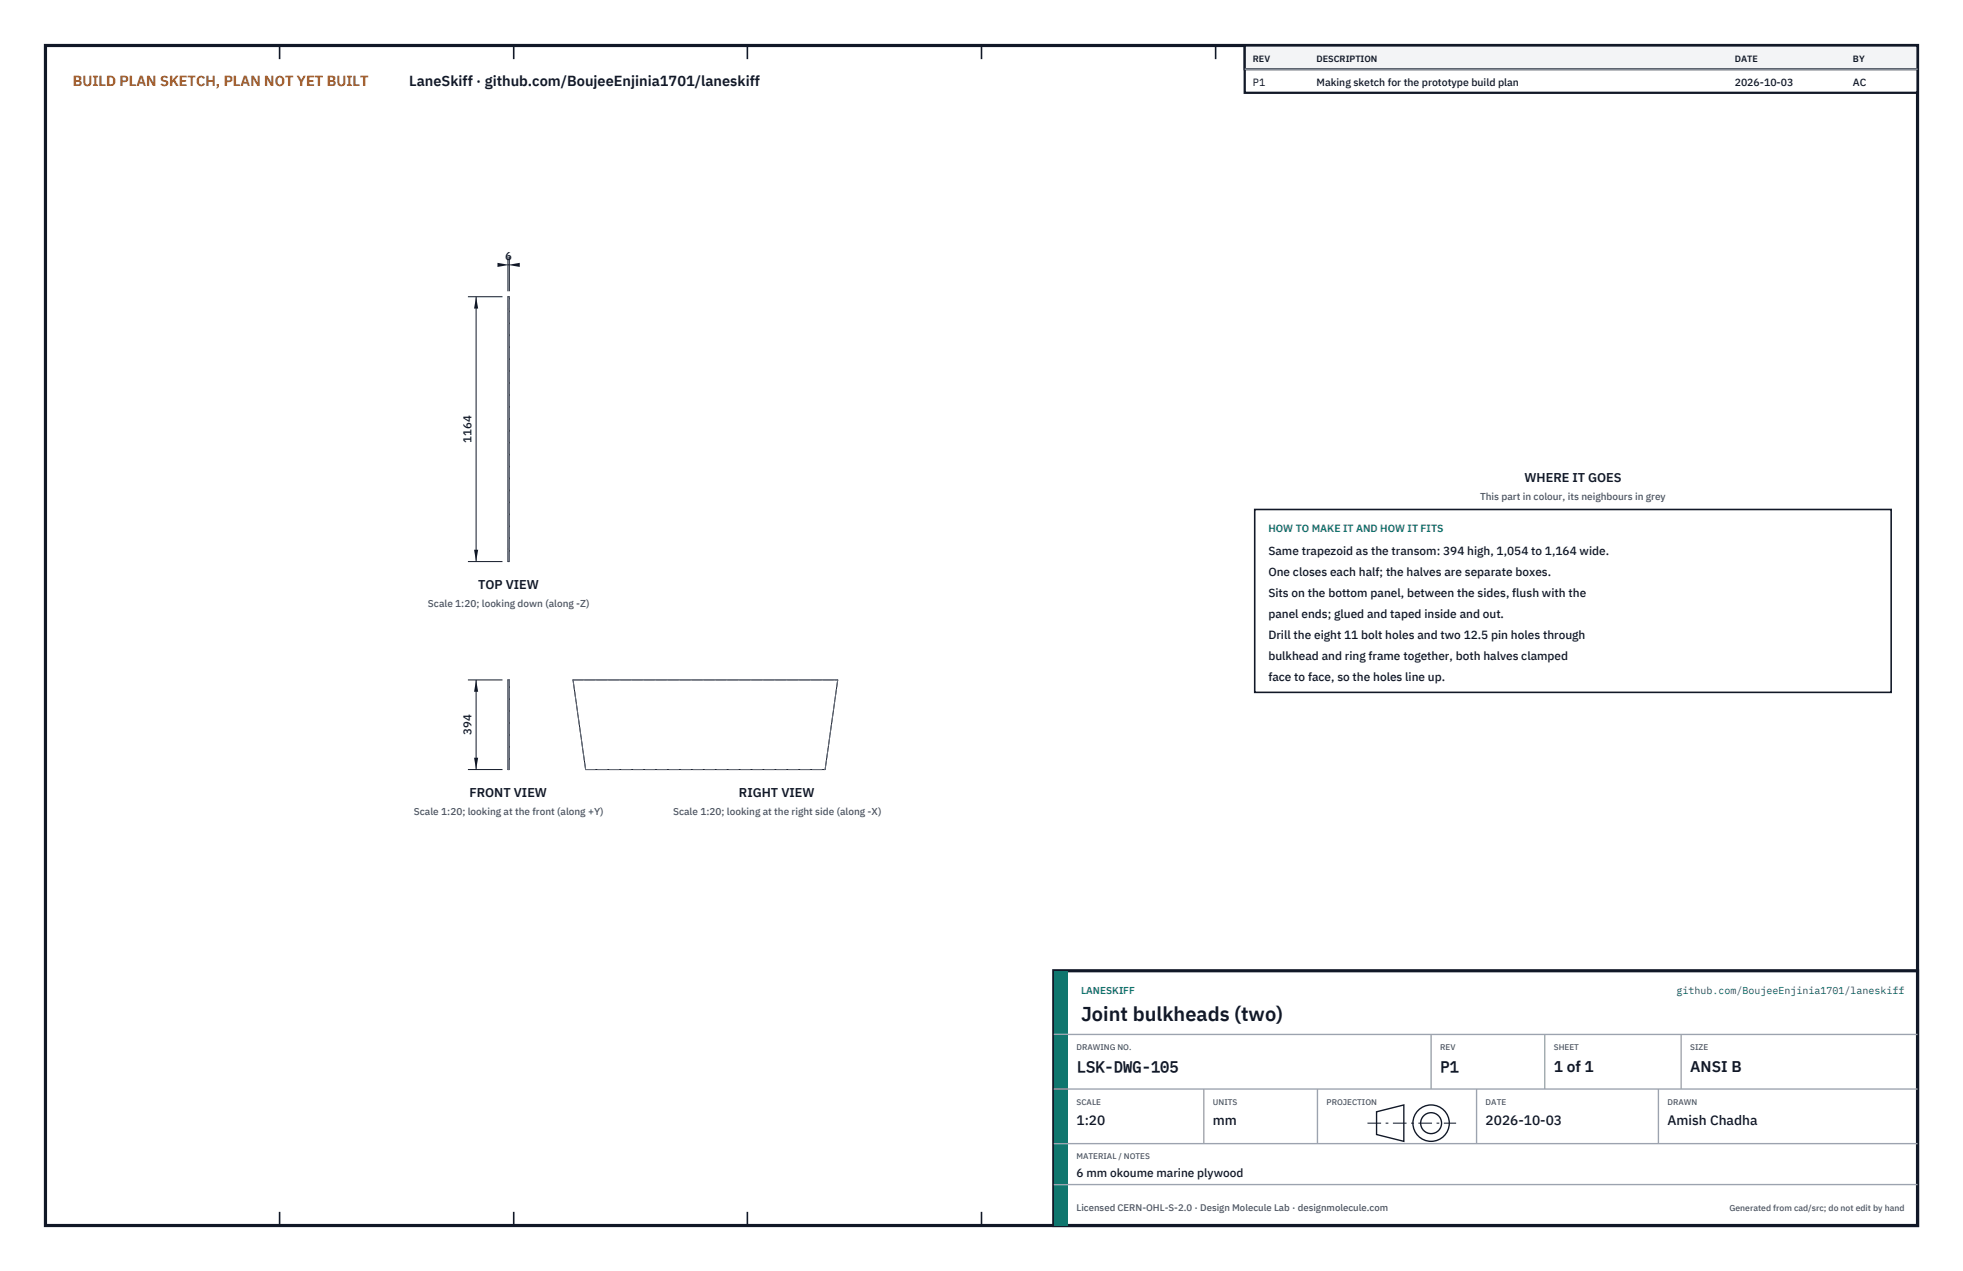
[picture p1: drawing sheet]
<svg xmlns="http://www.w3.org/2000/svg" width="432mm" height="279mm" viewBox="0 0 432 279" stroke-linecap="round" stroke-linejoin="round" font-family="sans-serif">
<defs><g id="words">
<text font-size="4.4" fill="#111827" x="237.8" y="224.4">Joint bulkheads (two)</text>
<g font-size="3.4" fill="#111827">
<text x="236.8" y="235.6">LSK-DWG-105</text>
<text x="316.8" y="235.6">P1</text>
<text x="341.8" y="235.6">1 of 1</text>
<text x="371.8" y="235.6">ANSI B</text>
</g>
<text font-size="3.2" fill="#b45309" x="16" y="19">BUILD PLAN SKETCH, PLAN NOT YET BUILT</text>
<text font-size="3.2" fill="#111827" x="90" y="19">LaneSkiff · github.com/BoujeeEnjinia1701/laneskiff</text>
<g font-size="3" fill="#111827">
<text x="236.8" y="247.2">1:20</text>
<text x="266.8" y="247.2">mm</text>
<text x="326.8" y="247.2">2026-10-03</text>
<text x="366.8" y="247.2">Amish Chadha</text>
</g>
<g font-size="2.8" fill="#111827">
<text x="335.3" y="106">WHERE IT GOES</text>
<text x="105.2" y="129.5">TOP VIEW</text>
<text x="103.3" y="175.2">FRONT VIEW</text>
<text x="162.5" y="175.2">RIGHT VIEW</text>
</g>
<g font-size="2.6" fill="#111827">
<text x="279" y="122">Same trapezoid as the transom: 394 high, 1,054 to 1,164 wide.</text>
<text x="279" y="126.6">One closes each half; the halves are separate boxes.</text>
<text x="279" y="131.2">Sits on the bottom panel, between the sides, flush with the</text>
<text x="279" y="135.8">panel ends; glued and taped inside and out.</text>
<text x="279" y="140.4">Drill the eight 11 bolt holes and two 12.5 pin holes through</text>
<text x="279" y="145">bulkhead and ring frame together, both halves clamped</text>
<text x="279" y="149.6">face to face, so the holes line up.</text>
<text x="236.8" y="258.8">6 mm okoume marine plywood</text>
</g>
<g font-size="2.5" fill="#111827">
<text x="111.1" y="57.2">6</text>
<text x="103.7" y="97.3" transform="rotate(-90 103.7 97.3)">1164</text>
<text x="103.7" y="161.6" transform="rotate(-90 103.7 161.6)">394</text>
</g>
<g font-size="2.3" fill="#111827">
<text x="275.6" y="18.8">P1</text>
<text x="289.6" y="18.8">Making sketch for the prototype build plan</text>
<text x="381.6" y="18.8">2026-10-03</text>
<text x="407.6" y="18.8">AC</text>
</g>
<text font-size="2.3" fill="#0f766e" x="279" y="117">HOW TO MAKE IT AND HOW IT FITS</text>
<g font-size="2.2" fill="#4b5563">
<text x="325.6" y="110">This part in colour, its neighbours in grey</text>
<text x="94.1" y="133.5">Scale 1:20; looking down (along -Z)</text>
<text x="91" y="179.2">Scale 1:20; looking at the front (along +Y)</text>
<text x="148.1" y="179.2">Scale 1:20; looking at the right side (along -X)</text>
</g>
<g font-size="2.2" fill="#0f766e">
<text x="237.8" y="218.4">LANESKIFF</text>
<text x="368.8" y="218.4">github.com/BoujeeEnjinia1701/laneskiff</text>
</g>
<text font-size="2.1" fill="#4b5563" x="236.8" y="266.2">Licensed CERN-OHL-S-2.0 · Design Molecule Lab · designmolecule.com</text>
<g font-size="2" fill="#111827">
<text x="275.6" y="13.6">REV</text>
<text x="289.6" y="13.6">DESCRIPTION</text>
<text x="381.6" y="13.6">DATE</text>
<text x="407.6" y="13.6">BY</text>
</g>
<text font-size="1.9" fill="#4b5563" x="380.4" y="266.2">Generated from cad/src; do not edit by hand</text>
<g font-size="1.8" fill="#4b5563">
<text x="236.8" y="230.8">DRAWING NO.</text>
<text x="316.8" y="230.8">REV</text>
<text x="341.8" y="230.8">SHEET</text>
<text x="371.8" y="230.8">SIZE</text>
<text x="236.8" y="242.8">SCALE</text>
<text x="266.8" y="242.8">UNITS</text>
<text x="291.8" y="242.8">PROJECTION</text>
<text x="326.8" y="242.8">DATE</text>
<text x="366.8" y="242.8">DRAWN</text>
<text x="236.8" y="254.8">MATERIAL / NOTES</text>
</g>
</g></defs>
<path d="M10 10h411.8v259.4h-411.8z" fill="none" stroke="#111827" stroke-width=".7" stroke-linecap="butt"/>
<g fill="none" stroke="#111827" stroke-width=".35">
<path d="M61.5 10v3M113 10v3M164.4 10v3M215.9 10v3M267.4 10v3M318.9 10v3M370.3 10v3M61.5 266.4v3M113 266.4v3M164.4 266.4v3M215.9 266.4v3M267.4 266.4v3"/>
<path d="M318.9 266.4v3M370.3 266.4v3"/>
</g>
<path d="M111.7 65.2h.3v58.3h-.3zM111.7 149.5h.3v19.7h-.3zM126 149.5h58.3l-2.8 19.7h-52.7z" fill="none" stroke="#111727" stroke-width=".22"/>
<g fill="none" stroke="#6a7180" stroke-width=".22" stroke-dasharray="2.1 .5">
<path d="M111.7 68v-2.8M112 68h-.3M112 68v-2.8M111.7 120.7h.3M111.7 120.7v-52.7M111.7 123.5v-2.8M112 120.7v-52.7M112 123.5v-2.8M111.7 149.5h.3M126 149.5l2.8 19.7M126 149.5h58.3M111.7 169.2v-19.7"/>
<path d="M112 169.2h-.3M112 169.2v-19.7M128.8 169.2h52.7M181.5 169.2l2.8-19.7"/>
</g>
<path d="M111.7 56.4v7.6M111.7 58.2h.3M112 56.4v7.6" fill="none" stroke="#111827" stroke-width=".22"/>
<path d="M111.7 58.2l2.6-.4v.9zM109.4 57.8v.9l2.6-.5z" fill="#111827"/>
<path d="M102.9 65.2h7.6M104.7 65.2v58.3M102.9 123.5h7.6" fill="none" stroke="#111827" stroke-width=".22"/>
<path d="M104.7 65.2l-.4 2.6h.9zM104.3 120.8h.9l-.5 2.7z" fill="#111827"/>
<path d="M102.9 149.5h7.6M104.7 149.5v19.7M102.9 169.2h7.6" fill="none" stroke="#111827" stroke-width=".22"/>
<path d="M104.7 149.5l-.4 2.6h.9zM104.3 166.6h.9l-.5 2.6z" fill="#111827"/>
<path d="M276 112h140v40.2h-140z" fill="#fff" stroke="#111827" stroke-width=".35"/>
<path d="M273.8 10h148v10.4h-148z" fill="#fff" stroke="#111827" stroke-width=".5"/>
<path d="M273.8 10h148v5.2h-148z" fill="#f3f4f6" stroke="#111827" stroke-width=".5"/>
<path d="M273.8 15.2h148" fill="none" stroke="#9ca3af" stroke-width=".3"/>
<path d="M231.8 213.4h190v56h-190z" fill="#fff" stroke="#111827" stroke-width=".7" stroke-linecap="butt"/>
<path d="M231.8 213.4h3v56h-3z" fill="#0f766e"/>
<path d="M231.8 227.4h190M231.8 239.4h190M264.8 239.4v12M289.8 239.4v12M314.8 227.4v12M324.8 239.4v12M339.8 227.4v12M364.8 239.4v12M369.8 227.4v12M231.8 251.4h190M231.8 260.4h190" fill="none" stroke="#9ca3af" stroke-width=".3"/>
<g fill="none" stroke="#111827" stroke-width=".3">
<path d="M302.8 244.4l6-1.5v8l-6-1.5z"/>
<circle cx="314.8" cy="246.9" r="4"/>
<circle cx="314.8" cy="246.9" r="2.3"/>
</g>
<path d="M300.8 246.9h19.5" fill="none" stroke="#111827" stroke-width=".22" stroke-dasharray="3 1 .6 1" stroke-linecap="butt"/>
<use href="#words"/>
</svg>
